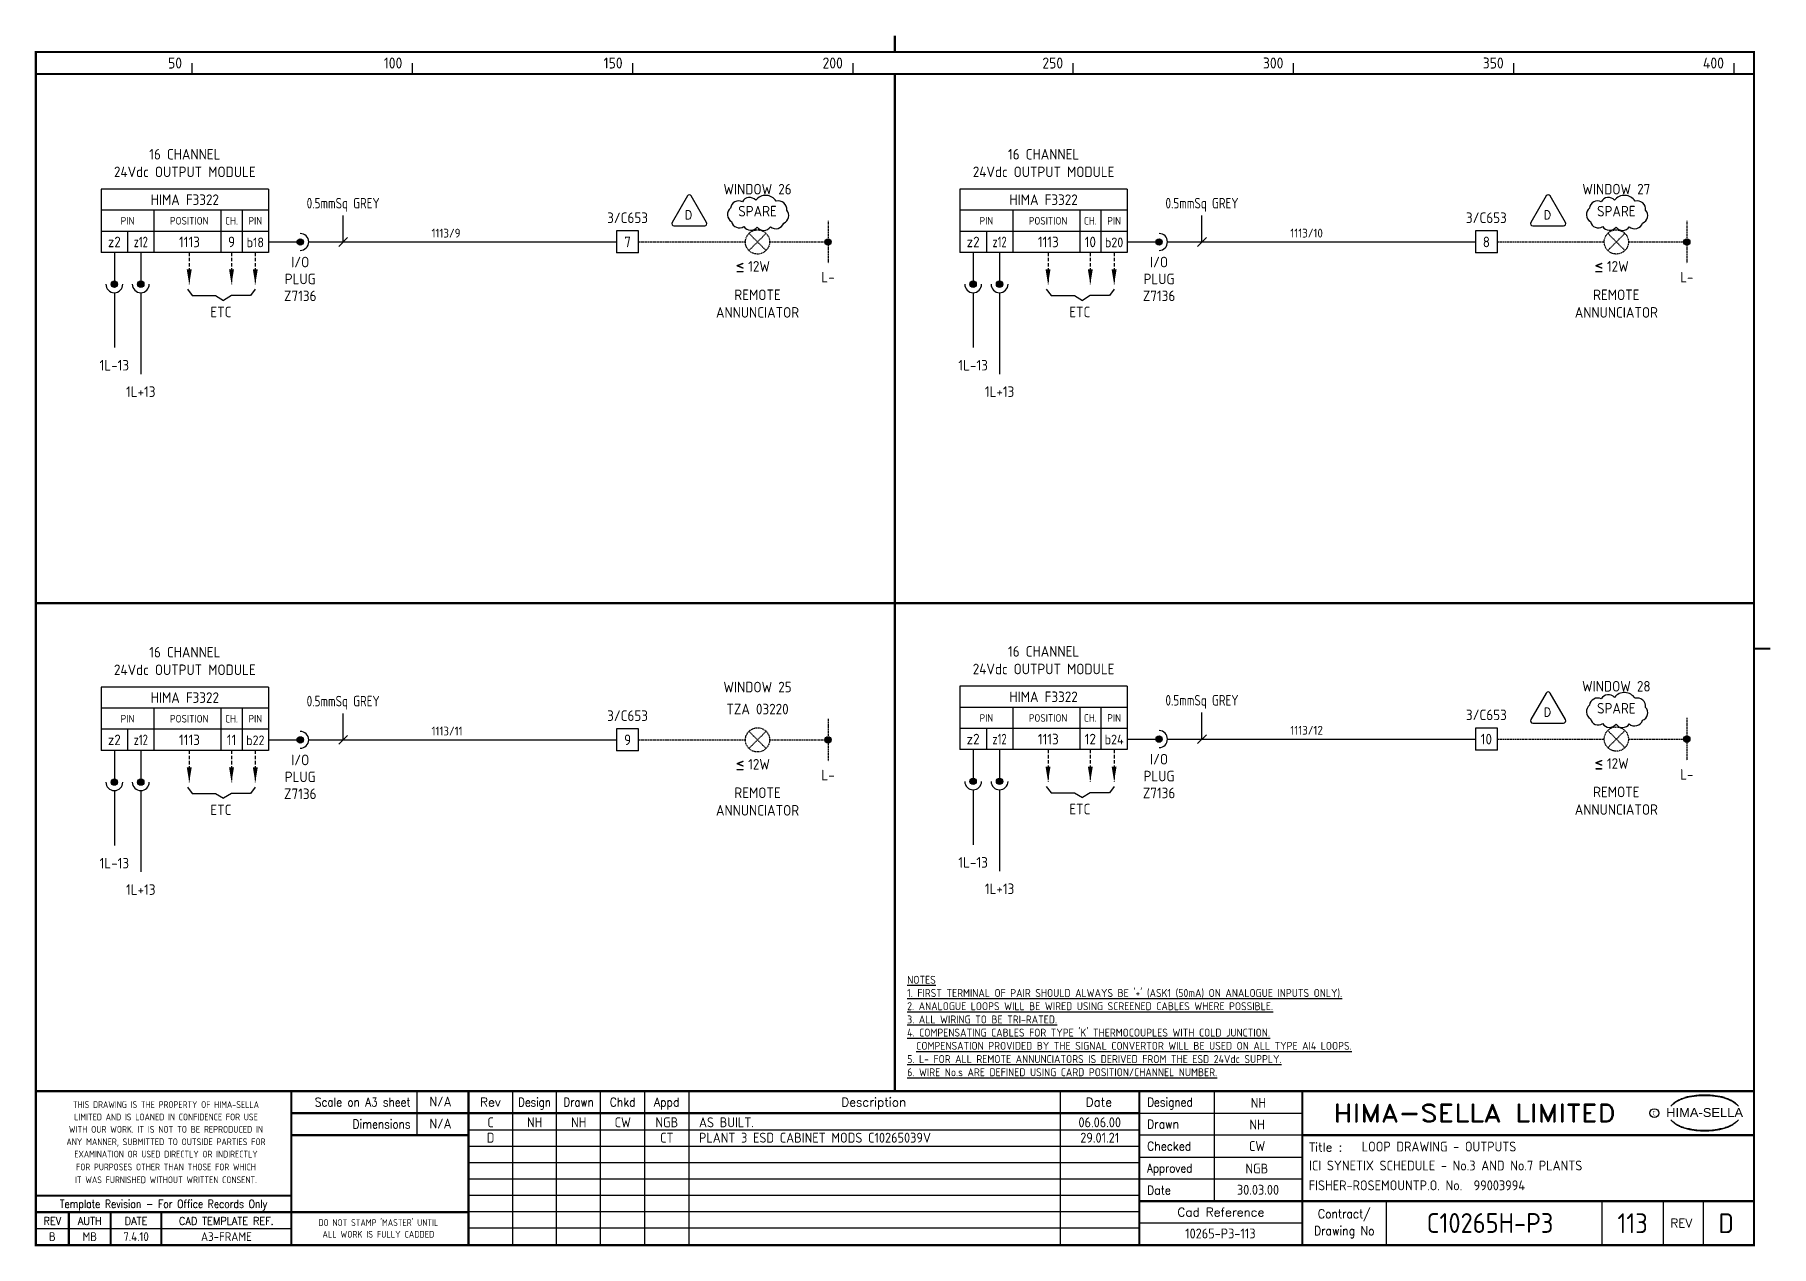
# Model space of a CAD drawing. Extents: x 14 to 408, y 0 to 275.
import ezdxf
from ezdxf.enums import TextEntityAlignment as Align

# ---------------------------------------------------------------- set-up
doc = ezdxf.new("R2010")
doc.units = 0
doc.header["$LTSCALE"] = 0.25
doc.header["$MEASUREMENT"] = 0
doc.linetypes.add('HIDDEN', pattern=[0.375, 0.25, -0.125])
doc.linetypes.add('HIDDEN2', pattern=[4.7625, 3.175, -1.5875])
doc.layers.get('0').update_dxf_attribs({"color": 41, "linetype": 'CONTINUOUS'})
for name, color, linetype in [('00-DRG_FRAME', 12, 'CONTINUOUS'), ('01-DRAW', 7, 'CONTINUOUS'), ('051-TEXT', 2, 'CONTINUOUS'), ('117', 7, 'CONTINUOUS'), ('117-TEXT', 2, 'CONTINUOUS')]:
    doc.layers.add(name, color=color, linetype=linetype)
doc.styles.add('ARIAL', font='arial.ttf', dxfattribs={"height": 2.5})
doc.styles.add('ISO', font='iso.shx')
doc.styles.add('ROMAND', font='ROMAND')
doc.styles.add('ROMANS', font='romans.shx')

msp = doc.modelspace()

# ---------------------------------------------------------------- texts
at = {"layer": '00-DRG_FRAME', "style": 'ISO'}
for s, p in [('50', (47.69, 267.75)), ('100', (97.69, 267.75)), ('150', (147.69, 267.75)), ('200', (197.69, 267.75)), ('250', (247.69, 267.75)), ('300', (297.69, 267.75)), ('350', (347.69, 267.75)), ('400', (397.69, 267.75))]:
    msp.add_text(s, height=2.5, dxfattribs=at).set_placement(p, align=Align.RIGHT)
at = {"layer": '00-DRG_FRAME', "color": 3, "style": 'ISO'}
for s, width, p in [('THIS DRAWING IS THE PROPERTY OF HIMA-SELLA', 0.9, (44.04, 32.44)), ("DO NOT STAMP 'MASTER' UNTIL", 0.95, (92.25, 5.79))]:
    msp.add_text(s, height=1.53, dxfattribs=dict(at, width=width)).set_placement(p, align=Align.MIDDLE)
at = {"layer": '00-DRG_FRAME', "color": 4, "style": 'ROMAND', "width": 0.87}
for s, p in [('Scale on A3 sheet', (99.54, 32)), ('Dimensions', (99.54, 27.01))]:
    msp.add_text(s, height=2, dxfattribs=at).set_placement(p, align=Align.RIGHT)
at = {"layer": '00-DRG_FRAME', "color": 4, "style": 'ROMAND'}
for s, p in [('Rev', (117.7, 32)), ('Description', (204.69, 32)), ('Date', (255.79, 32))]:
    msp.add_text(s, height=2, dxfattribs=at).set_placement(p, align=Align.CENTER)
for s, width, p in [('Design', 0.85, (127.7, 32)), ('Drawn', 0.85, (137.7, 32)), ('Chkd', 0.9, (147.7, 32)), ('Appd', 0.9, (157.7, 32))]:
    msp.add_text(s, height=2, dxfattribs=dict(at, width=width)).set_placement(p, align=Align.CENTER)
for s, width, p in [('Designed', 0.87, (266.75, 32)), ('Drawn', 0.9, (266.75, 27)), ('Checked', 0.9, (266.75, 22)), ('Approved', 0.85, (266.75, 17)), ('Date', 0.9, (266.75, 12))]:
    msp.add_text(s, height=2, dxfattribs=dict(at, width=width)).set_placement(p)
at = {"layer": '00-DRG_FRAME', "style": 'ROMAND', "width": 1.15}
msp.add_text('HIMA-SELLA LIMITED', height=4, dxfattribs=at).set_placement((341.1, 30.5), align=Align.MIDDLE)
at = {"layer": '00-DRG_FRAME', "style": 'ARIAL', "width": 1.05}
msp.add_text('HIMA-SELLA', height=2, dxfattribs=at).set_placement((393.3, 29.63), align=Align.CENTER)
at = {"layer": '00-DRG_FRAME', "color": 3, "style": 'ISO'}
for s, width, p in [('LIMITED AND IS LOANED IN CONFIDENCE FOR USE', 0.9, (44.04, 29.62)), ('ANY MANNER, SUBMITTED TO OUTSIDE PARTIES FOR', 0.87, (44.04, 23.99)), ('WITH OUR WORK. IT IS NOT TO BE REPRODUCED IN', 0.87, (44.04, 26.81)), ('EXAMINATION OR USED DIRECTLY OR INDIRECTLY', 0.9, (44.04, 21.18)), ('IT WAS FURNISHED WITHOUT WRITTEN CONSENT.', 0.9, (44.04, 15.35)), ('FOR PURPOSES OTHER THAN THOSE FOR WHICH', 0.9, (44.04, 18.27))]:
    msp.add_text(s, height=1.53, dxfattribs=dict(at, width=width)).set_placement(p, align=Align.MIDDLE_CENTER)
at = {"layer": '00-DRG_FRAME', "color": 3, "style": 'ISO', "width": 0.9}
msp.add_text('C', height=1, dxfattribs=at).set_placement((381.84, 30), align=Align.CENTER)
at = {"layer": '00-DRG_FRAME', "color": 4, "style": 'ROMAND'}
msp.add_text('Title :', height=2, dxfattribs=at).set_placement((303.5, 21.75))
for s, height, width, p in [('Template Revision - For Office Records Only', 1.8, 0.85, (43.5, 9.62)), ('Contract/', 2, 0.9, (311.5, 7.5)), ('REV', 1.8, 0.9, (18.25, 6)), ('AUTH', 1.8, 0.9, (26.75, 6)), ('DATE', 1.8, 0.9, (37.25, 6)), ('CAD TEMPLATE REF.', 1.8, 0.9, (57.75, 6)), ('Drawing No', 2, 0.9, (311.5, 3.5))]:
    msp.add_text(s, height=height, dxfattribs=dict(at, width=width)).set_placement(p, align=Align.MIDDLE)
for s, p in [('Cad Reference', (283.5, 8)), ('REV', (388, 5.5))]:
    msp.add_text(s, height=2, dxfattribs=at).set_placement(p, align=Align.MIDDLE)
at = {"layer": '00-DRG_FRAME', "color": 41, "style": 'ISO'}
for s, p in [('B', (18.25, 1.45)), ('MB', (26.75, 1.45)), ('7.4.10', (37.25, 1.45)), ('A3-FRAME', (57.75, 1.45))]:
    msp.add_text(s, height=2, dxfattribs=at).set_placement(p, align=Align.CENTER)
at = {"layer": '00-DRG_FRAME', "color": 3, "style": 'ISO'}
msp.add_text('ALL WORK IS FULLY CADDED', height=1.53, dxfattribs=at).set_placement((92.25, 2.98), align=Align.MIDDLE_CENTER)
at = {"layer": '01-DRAW', "style": 'ROMANS', "width": 0.95}
for p in [(162.66, 234.5), (357.61, 234.5), (357.61, 121.59)]:
    msp.add_text('D', height=1.95, dxfattribs=at).set_placement(p, align=Align.MIDDLE)
at = {"layer": '01-DRAW', "insert": (212.29, 61.68), "char_height": 1.8, "width": 133.83, "attachment_point": 1, "style": 'ISO'}
msp.add_mtext("{\\Fiso.shx;\\LNOTES\\P1. FIRST TERMINAL OF PAIR SHOULD ALWAYS BE '+' (ASK1 (50mA) ON ANALOGUE INPUTS ONLY).\\P2. ANALOGUE LOOPS WILL BE WIRED USING SCREENED CABLES WHERE POSSIBLE.\\P3. ALL WIRING TO BE TRI-RATED.\\P4. COMPENSATING CABLES FOR TYPE 'K' THERMOCOUPLES WITH COLD JUNCTION.\\P  COMPENSATION PROVIDED BY THE SIGNAL CONVERTOR WILL BE USED ON ALL TYPE AI4 LOOPS.\\P5. L- FOR ALL REMOTE ANNUNCIATORS IS DERIVED FROM THE ESD 24Vdc SUPPLY.\\P6. WIRE No.s ARE DEFINED USING CARD POSITION/CHANNEL NUMBER.}", dxfattribs=at)
at = {"layer": '117-TEXT', "style": 'ISO'}
for s, height, p in [('16 CHANNEL', 2.4, (48.32, 247.08)), ('16 CHANNEL', 2.4, (243.26, 247.08)), ('24Vdc OUTPUT MODULE', 2.4, (48.32, 243.08)), ('24Vdc OUTPUT MODULE', 2.4, (243.26, 243.08)), ('HIMA F3322', 2.4, (48.32, 236.76)), ('HIMA F3322', 2.4, (243.26, 236.76)), ('PIN', 1.728, (35.32, 232.3)), ('POSITION', 1.728, (49.32, 232.3)), ('CH.', 1.728, (58.92, 232.3)), ('PIN', 1.73, (64.32, 232.3)), ('PIN', 1.728, (230.26, 232.3)), ('POSITION', 1.728, (244.26, 232.3)), ('CH.', 1.728, (253.86, 232.3)), ('PIN', 1.73, (259.26, 232.3)), ('z2', 2.4, (32.32, 227.16)), ('1113', 2.4, (49.37, 227.16)), ('9', 2.4, (58.92, 227.16)), ('b18', 2.2, (64.32, 227.16)), ('z2', 2.4, (227.26, 227.16)), ('1113', 2.4, (244.32, 227.16)), ('10', 2.4, (253.86, 227.16)), ('b20', 2.2, (259.26, 227.16)), ('I/O', 2.4, (74.52, 222.6)), ('I/O', 2.4, (269.46, 222.6)), ('PLUG', 2.4, (74.52, 218.76)), ('PLUG', 2.4, (269.46, 218.76)), ('Z7136', 2.4, (74.52, 214.92)), ('Z7136', 2.4, (269.46, 214.92)), ('ETC', 2.4, (56.52, 211.26)), ('ETC', 2.4, (251.46, 211.26)), ('16 CHANNEL', 2.4, (48.32, 133.99)), ('16 CHANNEL', 2.4, (243.26, 134.17)), ('24Vdc OUTPUT MODULE', 2.4, (48.32, 129.99)), ('24Vdc OUTPUT MODULE', 2.4, (243.26, 130.17)), ('HIMA F3322', 2.4, (243.26, 123.85)), ('HIMA F3322', 2.4, (48.32, 123.67)), ('PIN', 1.728, (35.32, 119.2)), ('POSITION', 1.728, (49.32, 119.2)), ('CH.', 1.728, (58.92, 119.2)), ('PIN', 1.73, (64.32, 119.21)), ('PIN', 1.728, (230.26, 119.38)), ('POSITION', 1.728, (244.26, 119.38)), ('CH.', 1.728, (253.86, 119.38)), ('PIN', 1.73, (259.26, 119.39)), ('z2', 2.4, (32.32, 114.07)), ('1113', 2.4, (49.37, 114.07)), ('11', 2.4, (58.92, 114.07)), ('b22', 2.2, (64.32, 114.07)), ('z2', 2.4, (227.26, 114.25)), ('1113', 2.4, (244.32, 114.25)), ('12', 2.4, (253.86, 114.25)), ('b24', 2.2, (259.26, 114.25)), ('I/O', 2.4, (74.52, 109.51)), ('I/O', 2.4, (269.46, 109.69)), ('PLUG', 2.4, (74.52, 105.67)), ('PLUG', 2.4, (269.46, 105.85)), ('Z7136', 2.4, (74.52, 101.83)), ('Z7136', 2.4, (269.46, 102.01)), ('ETC', 2.4, (56.52, 98.17)), ('ETC', 2.4, (251.46, 98.35))]:
    msp.add_text(s, height=height, dxfattribs=at).set_placement(p, align=Align.CENTER)
for s, p in [('WINDOW 26', (178.32, 240.36)), ('WINDOW 27', (373.26, 240.36)), ('SPARE', (178.32, 235.36)), ('SPARE', (373.26, 235.36)), ('3/C653', (148.82, 233.86)), ('3/C653', (343.76, 233.86)), ('7', (148.82, 228.36)), ('8', (343.76, 228.36)), ('L-', (194.32, 220.36)), ('L-', (389.26, 220.36)), ('REMOTE', (178.32, 216.36)), ('REMOTE', (373.26, 216.36)), ('ANNUNCIATOR', (178.32, 212.36)), ('ANNUNCIATOR', (373.26, 212.36)), ('1L-13', (32.32, 200.36)), ('1L-13', (227.26, 200.36)), ('1L+13', (38.32, 194.36)), ('1L+13', (233.26, 194.36)), ('WINDOW 25', (178.32, 127.27)), ('WINDOW 28', (373.26, 127.45)), ('TZA 03220', (178.32, 122.27)), ('SPARE', (373.26, 122.45)), ('3/C653', (148.82, 120.77)), ('3/C653', (343.76, 120.95)), ('9', (148.82, 115.27)), ('10', (343.76, 115.45)), ('L-', (194.32, 107.27)), ('L-', (389.26, 107.45)), ('REMOTE', (178.32, 103.27)), ('REMOTE', (373.26, 103.45)), ('ANNUNCIATOR', (178.32, 99.27)), ('ANNUNCIATOR', (373.26, 99.45)), ('1L-13', (32.32, 87.27)), ('1L-13', (227.26, 87.45)), ('1L+13', (38.32, 81.27)), ('1L+13', (233.26, 81.45))]:
    msp.add_text(s, height=2.4, dxfattribs=at).set_placement(p, align=Align.MIDDLE)
for s, width, p in [('0.5mmSq GREY', 0.85, (84.27, 235.97)), ('0.5mmSq GREY', 0.85, (279.21, 235.97)), ('z12', 0.8, (38.32, 227.16)), ('z12', 0.8, (233.26, 227.16)), ('0.5mmSq GREY', 0.85, (84.27, 122.88)), ('0.5mmSq GREY', 0.85, (279.21, 123.06)), ('z12', 0.8, (38.32, 114.07)), ('z12', 0.8, (233.26, 114.25))]:
    msp.add_text(s, height=2.4, dxfattribs=dict(at, width=width)).set_placement(p, align=Align.CENTER)
at = {"layer": '117-TEXT', "color": 3, "style": 'ISO'}
for s, p in [('1113/9', (104.32, 230.36)), ('1113/10', (299.26, 230.36)), ('1113/11', (104.32, 117.27)), ('1113/12', (299.26, 117.45))]:
    msp.add_text(s, height=2, dxfattribs=at).set_placement(p, align=Align.MIDDLE_LEFT)
at = {"layer": '117-TEXT', "style": 'ISO'}
for s, height, p in [('<', 3.36, (173.32, 221.63)), ('-', 3.36, (173.32, 220.27)), ('12W', 2.4, (176.18, 221.62)), ('<', 3.36, (368.26, 221.63)), ('-', 3.36, (368.26, 220.27)), ('12W', 2.4, (371.12, 221.62)), ('<', 3.36, (173.32, 108.54)), ('12W', 2.4, (176.18, 108.53)), ('<', 3.36, (368.26, 108.72)), ('12W', 2.4, (371.12, 108.71)), ('-', 3.36, (173.32, 107.18)), ('-', 3.36, (368.26, 107.36))]:
    msp.add_text(s, height=height, dxfattribs=at).set_placement(p)

# ---------------------------------------------------------------- blocks, each defined once
blk = doc.blocks.new('A3-REVA')
at = {"layer": '051-TEXT', "style": 'ISO'}
for tag, p in [('DESIGNED', (292.01, 31.7)), ('A', (117.73, 27.28)), ('DES', (127.73, 27.28)), ('DRN', (137.73, 27.28)), ('CHKD', (147.73, 27.28)), ('APPD', (157.73, 27.28)), ('DATE', (256, 27.28)), ('DRAWN', (291.72, 26.77)), ('CHECKED', (291.72, 21.89)), ('APPD', (291.65, 16.79)), ('DATE', (291.92, 11.96))]:
    blk.add_attdef(tag, text='', height=2.25, dxfattribs=at).set_placement(p, align=Align.CENTER)
blk.add_attdef('DESCRIPTION', (165.03, 27.28), '', height=2.25, dxfattribs=at)
blk = doc.blocks.new('A3-TITLE')
at = {"layer": '051-TEXT', "style": 'ISO'}
blk.add_attdef('TITLE_1', (315.46, 21.78), '', height=2.25, dxfattribs=at)
for tag, p in [('DRGNO', (376.96, 3.24)), ('REV.', (398.2, 3.24))]:
    blk.add_attdef(tag, text='', height=4.5, dxfattribs=at).set_placement(p, align=Align.CENTER)
blk = doc.blocks.new('DOT')
for radius in [0.75, 0.65, 0.55, 0.45, 0.35, 0.25, 0.15, 0.05]:
    blk.add_circle((0, 0), radius)
blk = doc.blocks.new('A3-CONTRACT')
at = {"layer": '051-TEXT', "color": 41, "style": 'ISO'}
for tag, height, p in [('SCALE', 2.25, (106.71, 31.82)), ('DIMS', 2.25, (106.71, 26.8)), ('CAD-REF', 2.25, (283.73, 1.84)), ('CONTRACT', 4.5, (344.94, 3.1))]:
    blk.add_attdef(tag, text='', height=height, dxfattribs=at).set_placement(p, align=Align.CENTER)
for tag, p in [('TITLE_2', (303.86, 17.28)), ('TITLE_3', (303.79, 12.78))]:
    blk.add_attdef(tag, p, '', height=2.25, dxfattribs=at)

# ---------------------------------------------------------------- linework, layer by layer
at = {"layer": '00-DRG_FRAME'}
for p, q in [((50, 266.5), (50, 269)), ((100, 266.5), (100, 269)), ((150, 266.5), (150, 269)), ((200, 266.5), (200, 269)), ((250, 266.5), (250, 269)), ((300, 266.5), (300, 269)), ((350, 266.5), (350, 269)), ((400, 266.5), (400, 269)), ((101.01, 35.5), (101.01, 25.5)), ((122.7, 35.5), (122.7, 0.5)), ((132.7, 0.5), (132.7, 35.5)), ((142.7, 0.5), (142.7, 35.5)), ((152.7, 35.5), (152.7, 0.5)), ((162.7, 35.5), (162.7, 0.5)), ((247, 35.5), (247, 0.5)), ((282, 35.5), (282, 10.5)), ((265, 30.5), (302, 30.5)), ((265, 26.59), (112.7, 26.59)), ((302, 25.5), (265, 25.5)), ((265, 22.89), (112.7, 22.89)), ((265, 20.5), (302, 20.5)), ((265, 19.19), (112.7, 19.19)), ((265, 15.49), (112.7, 15.49)), ((302, 15.5), (265, 15.5)), ((265, 11.79), (112.7, 11.79)), ((265, 8.09), (112.7, 8.09)), ((321, 10.5), (321, 0.5)), ((370, 10.5), (370, 0.5)), ((384, 0.5), (384, 10.5)), ((393, 10.5), (393, 0.5)), ((72.5, 4.25), (14.5, 4.25)), ((265, 4.39), (112.7, 4.39)), ((302, 5.5), (265, 5.5))]:
    msp.add_line(p, q, dxfattribs=at)
at = {"layer": '00-DRG_FRAME', "const_width": 0.5}
for points in [[(209.5, 271.5), (209.5, 275.18)], [(209.5, 271.5), (209.5, 275.18)], [(14.5, 266.5), (404.5, 266.5)], [(209.5, 35.5), (209.5, 266.5)], [(14.5, 146.31), (404.5, 146.31)], [(404.5, 136), (408.18, 136)], [(404.5, 35.5), (14.5, 35.5)], [(72.5, 0.5), (72.5, 35.5)], [(112.7, 0.5), (112.7, 35.5)], [(265, 35.5), (265, 0.5)], [(302, 0.5), (302, 35.5)], [(265, 30.5), (72.5, 30.5)], [(112.7, 25.5), (72.5, 25.5)], [(404.5, 25.5), (302, 25.5)], [(14.5, 11.75), (72.5, 11.75)], [(14.5, 8), (72.5, 8)], [(22, 0.5), (22, 8)], [(31.5, 0.5), (31.5, 8)], [(43, 0.5), (43, 8)], [(112.7, 8), (72.5, 8)], [(265, 10.5), (404.5, 10.5)]]:
    msp.add_lwpolyline(points, dxfattribs=at)
msp.add_lwpolyline([(14.5, 0.5), (404.5, 0.5), (404.5, 271.5), (14.5, 271.5)], close=True, dxfattribs=at)
at = {"layer": '00-DRG_FRAME', "color": 3}
msp.add_circle((381.88, 30.5), 1, dxfattribs=at)
for centre, radius, start, end in [((390.6, 26.83), 7.24, 106.0532, 133.5024), ((390.88, 27.01), 7.3, 130.419, 136.057), ((390.11, 28.1), 5.98, 122.244, 131.6154), ((389.75, 28.78), 5.21, 111.8206, 122.8668), ((391.78, 24.7), 9.76, 107.5931, 113.9452), ((393.1, 18.5), 15.94, 89.2698, 106.3911), ((392.1, 23.52), 10.99, 96.0146, 107.3203), ((393.29, 16.31), 18.28, 92.8917, 97.3734), ((393.24, 18.86), 15.73, 89.7805, 93.1738), ((393.36, 18.86), 15.73, 86.8262, 90.2195), ((393.51, 18.5), 15.94, 73.6089, 90.7302), ((393.31, 16.31), 18.28, 82.6266, 87.1083), ((394.51, 23.52), 10.99, 72.6797, 83.9854), ((394.83, 24.7), 9.76, 66.0548, 72.4069), ((396, 26.83), 7.24, 46.4976, 73.9468), ((396.85, 28.78), 5.21, 57.1332, 68.1794), ((396.49, 28.1), 5.98, 48.3846, 57.756), ((395.73, 27.01), 7.3, 43.943, 49.581), ((390.88, 34.04), 7.3, 223.943, 229.581), ((390.6, 34.23), 7.24, 226.4976, 253.9468), ((390.11, 32.96), 5.98, 228.3846, 237.756), ((389.75, 32.28), 5.21, 237.1332, 248.1794), ((396, 34.23), 7.24, 286.0532, 313.5024), ((396.85, 32.28), 5.21, 291.8206, 302.8668), ((396.49, 32.96), 5.98, 302.244, 311.6154), ((395.73, 34.04), 7.3, 310.419, 316.057), ((391.78, 36.36), 9.76, 246.0548, 252.4069), ((393.1, 42.56), 15.94, 253.6089, 270.7302), ((392.1, 37.54), 10.99, 252.6797, 263.9854), ((393.29, 44.75), 18.28, 262.6266, 267.1083), ((393.24, 42.19), 15.73, 266.8262, 270.2195), ((393.51, 42.56), 15.94, 269.2698, 286.3911), ((393.36, 42.19), 15.73, 269.7805, 273.1738), ((393.31, 44.75), 18.28, 272.8917, 277.3734), ((394.51, 37.54), 10.99, 276.0146, 287.3203), ((394.83, 36.36), 9.76, 287.5931, 293.9452)]:
    msp.add_arc(centre, radius, start, end, dxfattribs=at)
at = {"layer": '01-DRAW'}
for points in [[(162.4, 238.82), (158.91, 232.77, 0.57735), (159.34, 232.02), (166.32, 232.02, 0.57735), (166.76, 232.77), (163.27, 238.82, 0.57735)], [(177.9, 237.83, 0.520567), (174.88, 237.49, 0.520567), (174.88, 237.49, 0.520567), (172.21, 236.05, 0.520567), (172.21, 236.05, 0.520567), (172.41, 232.97, 0.520567), (172.41, 232.97, 0.520567), (175.22, 231.87, 0.520567), (175.22, 231.87, 0.520567), (178.24, 231.74, 0.520567), (178.24, 231.74, 0.520567), (181.26, 231.81, 0.520567), (181.26, 231.81, 0.520567), (184.27, 232.63, 0.520567), (184.27, 232.63, 0.520567), (184.96, 235.57, 0.520567), (184.96, 235.57, 0.520567), (182.56, 237.62, 0.520567), (182.56, 237.62, 0.520567)], [(357.34, 238.82), (353.85, 232.77, 0.57735), (354.29, 232.02), (361.27, 232.02, 0.57735), (361.7, 232.77), (358.22, 238.82, 0.57735)], [(372.85, 237.83, 0.520567), (369.83, 237.49, 0.520567), (369.83, 237.49, 0.520567), (367.16, 236.05, 0.520567), (367.16, 236.05, 0.520567), (367.36, 232.97, 0.520567), (367.36, 232.97, 0.520567), (370.17, 231.87, 0.520567), (370.17, 231.87, 0.520567), (373.19, 231.74, 0.520567), (373.19, 231.74, 0.520567), (376.2, 231.81, 0.520567), (376.2, 231.81, 0.520567), (379.22, 232.63, 0.520567), (379.22, 232.63, 0.520567), (379.91, 235.57, 0.520567), (379.91, 235.57, 0.520567), (377.51, 237.62, 0.520567), (377.51, 237.62, 0.520567)], [(357.34, 125.9), (353.85, 119.86, 0.57735), (354.29, 119.1), (361.27, 119.1, 0.57735), (361.7, 119.86), (358.22, 125.9, 0.57735)], [(372.85, 124.92, 0.520567), (369.83, 124.57, 0.520567), (369.83, 124.57, 0.520567), (367.16, 123.14, 0.520567), (367.16, 123.14, 0.520567), (367.36, 120.06, 0.520567), (367.36, 120.06, 0.520567), (370.17, 118.96, 0.520567), (370.17, 118.96, 0.520567), (373.19, 118.82, 0.520567), (373.19, 118.82, 0.520567), (376.2, 118.89, 0.520567), (376.2, 118.89, 0.520567), (379.22, 119.71, 0.520567), (379.22, 119.71, 0.520567), (379.91, 122.66, 0.520567), (379.91, 122.66, 0.520567), (377.51, 124.71, 0.520567), (377.51, 124.71, 0.520567)]]:
    msp.add_lwpolyline(points, format="xyb", close=True, dxfattribs=at)
at = {"layer": '117'}
for p, q in [((29.32, 240.36), (29.32, 225.96)), ((67.32, 240.36), (29.32, 240.36)), ((67.32, 240.36), (67.32, 225.96)), ((224.26, 240.36), (224.26, 225.96)), ((262.26, 240.36), (224.26, 240.36)), ((262.26, 240.36), (262.26, 225.96)), ((67.32, 235.56), (29.32, 235.56)), ((41.32, 235.56), (41.32, 225.96)), ((56.52, 235.56), (56.52, 225.96)), ((61.32, 235.56), (61.32, 225.96)), ((262.26, 235.56), (224.26, 235.56)), ((236.26, 235.56), (236.26, 225.96)), ((251.46, 235.56), (251.46, 225.96)), ((256.26, 235.56), (256.26, 225.96)), ((67.32, 230.76), (29.32, 230.76)), ((35.32, 230.76), (35.32, 225.96)), ((146.32, 230.86), (146.32, 225.86)), ((151.32, 230.86), (146.32, 230.86)), ((151.32, 225.86), (151.32, 230.86)), ((262.26, 230.76), (224.26, 230.76)), ((230.26, 230.76), (230.26, 225.96)), ((341.26, 230.86), (341.26, 225.86)), ((346.26, 230.86), (341.26, 230.86)), ((346.26, 225.86), (346.26, 230.86)), ((67.32, 225.96), (29.32, 225.96)), ((32.32, 225.96), (32.32, 218.76)), ((38.32, 225.96), (38.32, 218.76)), ((67.32, 228.36), (74.52, 228.36)), ((76.44, 228.36), (146.32, 228.36)), ((151.32, 225.86), (146.32, 225.86)), ((262.26, 225.96), (224.26, 225.96)), ((227.26, 225.96), (227.26, 218.76)), ((233.26, 225.96), (233.26, 218.76)), ((262.26, 228.36), (269.46, 228.36)), ((271.38, 228.36), (341.26, 228.36)), ((346.26, 225.86), (341.26, 225.86)), ((32.32, 216.84), (32.32, 204.36)), ((38.32, 216.84), (38.32, 198.36)), ((48.92, 217.62), (50, 216.18)), ((64.32, 217.62), (63.24, 216.18)), ((227.26, 216.84), (227.26, 204.36)), ((233.26, 216.84), (233.26, 198.36)), ((243.86, 217.62), (244.94, 216.18)), ((259.26, 217.62), (258.18, 216.18)), ((50, 216.18), (55.32, 216.18)), ((55.32, 216.18), (57.12, 215.1)), ((58.92, 216.18), (57.12, 215.1)), ((63.24, 216.18), (58.92, 216.18)), ((244.94, 216.18), (250.26, 216.18)), ((250.26, 216.18), (252.06, 215.1)), ((253.86, 216.18), (252.06, 215.1)), ((258.18, 216.18), (253.86, 216.18)), ((67.32, 127.27), (29.32, 127.27)), ((29.32, 127.27), (29.32, 112.87)), ((67.32, 127.27), (67.32, 112.87)), ((262.26, 127.45), (224.26, 127.45)), ((224.26, 127.45), (224.26, 113.05)), ((262.26, 127.45), (262.26, 113.05)), ((67.32, 122.47), (29.32, 122.47)), ((41.32, 122.47), (41.32, 112.87)), ((56.52, 122.47), (56.52, 112.87)), ((61.32, 122.47), (61.32, 112.87)), ((262.26, 122.65), (224.26, 122.65)), ((236.26, 122.65), (236.26, 113.05)), ((251.46, 122.65), (251.46, 113.05)), ((256.26, 122.65), (256.26, 113.05)), ((67.32, 117.67), (29.32, 117.67)), ((35.32, 117.67), (35.32, 112.87)), ((67.32, 115.27), (74.52, 115.27)), ((76.44, 115.27), (146.32, 115.27)), ((146.32, 117.77), (146.32, 112.77)), ((151.32, 117.77), (146.32, 117.77)), ((151.32, 112.77), (151.32, 117.77)), ((262.26, 117.85), (224.26, 117.85)), ((230.26, 117.85), (230.26, 113.05)), ((262.26, 115.45), (269.46, 115.45)), ((271.38, 115.45), (341.26, 115.45)), ((346.26, 117.95), (341.26, 117.95)), ((341.26, 117.95), (341.26, 112.95)), ((346.26, 112.95), (346.26, 117.95)), ((67.32, 112.87), (29.32, 112.87)), ((32.32, 112.87), (32.32, 105.67)), ((38.32, 112.87), (38.32, 105.67)), ((151.32, 112.77), (146.32, 112.77)), ((262.26, 113.05), (224.26, 113.05)), ((227.26, 113.05), (227.26, 105.85)), ((233.26, 113.05), (233.26, 105.85)), ((346.26, 112.95), (341.26, 112.95)), ((32.32, 103.75), (32.32, 91.27)), ((38.32, 103.75), (38.32, 85.27)), ((48.92, 104.53), (50, 103.09)), ((50, 103.09), (55.32, 103.09)), ((55.32, 103.09), (57.12, 102.01)), ((58.92, 103.09), (57.12, 102.01)), ((63.24, 103.09), (58.92, 103.09)), ((64.32, 104.53), (63.24, 103.09)), ((227.26, 103.93), (227.26, 91.45)), ((233.26, 103.93), (233.26, 85.45)), ((243.86, 104.71), (244.94, 103.27)), ((244.94, 103.27), (250.26, 103.27)), ((250.26, 103.27), (252.06, 102.19)), ((253.86, 103.27), (252.06, 102.19)), ((258.18, 103.27), (253.86, 103.27)), ((259.26, 104.71), (258.18, 103.27))]:
    msp.add_line(p, q, dxfattribs=at)
at = {"layer": '117', "color": 3}
for p, q in [((84.27, 228.36), (84.27, 234.36)), ((279.21, 228.36), (279.21, 234.36)), ((83.27, 227.36), (85.27, 229.36)), ((278.21, 227.36), (280.21, 229.36)), ((84.27, 115.27), (84.27, 121.27)), ((279.21, 115.45), (279.21, 121.45)), ((83.27, 114.27), (85.27, 116.27)), ((278.21, 114.45), (280.21, 116.45))]:
    msp.add_line(p, q, dxfattribs=at)
at = {"layer": '117', "linetype": 'HIDDEN'}
for p, q in [((194.32, 233.16), (194.32, 223.56)), ((389.26, 233.16), (389.26, 223.56)), ((176.37, 226.42), (180.26, 230.31)), ((176.37, 230.31), (180.26, 226.42)), ((371.32, 230.31), (375.21, 226.42)), ((371.32, 226.42), (375.21, 230.31)), ((151.32, 228.36), (175.57, 228.36)), ((181.07, 228.36), (194.32, 228.36)), ((346.26, 228.36), (370.51, 228.36)), ((376.01, 228.36), (389.26, 228.36)), ((194.32, 120.07), (194.32, 110.47)), ((389.26, 120.25), (389.26, 110.65)), ((151.32, 115.27), (175.57, 115.27)), ((176.37, 117.21), (180.26, 113.32)), ((176.37, 113.32), (180.26, 117.21)), ((181.07, 115.27), (194.32, 115.27)), ((346.26, 115.45), (370.51, 115.45)), ((371.32, 113.5), (375.21, 117.39)), ((371.32, 117.39), (375.21, 113.5)), ((376.01, 115.45), (389.26, 115.45))]:
    msp.add_line(p, q, dxfattribs=at)
at = {"layer": '117', "linetype": 'HIDDEN2'}
for p, q in [((49.32, 225.96), (49.32, 218.76)), ((58.92, 225.96), (58.92, 218.76)), ((64.32, 225.96), (64.32, 218.76)), ((244.26, 225.96), (244.26, 218.76)), ((253.86, 225.96), (253.86, 218.76)), ((259.26, 225.96), (259.26, 218.76)), ((49.32, 112.87), (49.32, 105.67)), ((58.92, 112.87), (58.92, 105.67)), ((64.32, 112.87), (64.32, 105.67)), ((244.26, 113.05), (244.26, 105.85)), ((253.86, 113.05), (253.86, 105.85)), ((259.26, 113.05), (259.26, 105.85))]:
    msp.add_line(p, q, dxfattribs=at)
at = {"layer": '117'}
for centre, radius in [((74.52, 228.36), 0.72), ((74.52, 228.36), 0.624), ((74.52, 228.36), 0.528), ((74.52, 228.36), 0.432), ((74.52, 228.36), 0.336), ((269.46, 228.36), 0.72), ((269.46, 228.36), 0.624), ((269.46, 228.36), 0.528), ((269.46, 228.36), 0.432), ((269.46, 228.36), 0.336), ((74.52, 228.36), 0.24), ((74.52, 228.36), 0.144), ((74.52, 228.36), 0.048), ((269.46, 228.36), 0.24), ((269.46, 228.36), 0.144), ((269.46, 228.36), 0.048), ((32.32, 218.76), 0.72), ((32.32, 218.76), 0.624), ((32.32, 218.76), 0.528), ((32.32, 218.76), 0.432), ((32.32, 218.76), 0.336), ((32.32, 218.76), 0.24), ((32.32, 218.76), 0.144), ((32.32, 218.76), 0.048), ((38.32, 218.76), 0.72), ((38.32, 218.76), 0.624), ((38.32, 218.76), 0.528), ((38.32, 218.76), 0.432), ((38.32, 218.76), 0.336), ((38.32, 218.76), 0.24), ((38.32, 218.76), 0.144), ((38.32, 218.76), 0.048), ((227.26, 218.76), 0.72), ((227.26, 218.76), 0.624), ((227.26, 218.76), 0.528), ((227.26, 218.76), 0.432), ((227.26, 218.76), 0.336), ((227.26, 218.76), 0.24), ((227.26, 218.76), 0.144), ((227.26, 218.76), 0.048), ((233.26, 218.76), 0.72), ((233.26, 218.76), 0.624), ((233.26, 218.76), 0.528), ((233.26, 218.76), 0.432), ((233.26, 218.76), 0.336), ((233.26, 218.76), 0.24), ((233.26, 218.76), 0.144), ((233.26, 218.76), 0.048), ((74.52, 115.27), 0.72), ((74.52, 115.27), 0.624), ((74.52, 115.27), 0.528), ((74.52, 115.27), 0.432), ((74.52, 115.27), 0.336), ((74.52, 115.27), 0.24), ((74.52, 115.27), 0.144), ((74.52, 115.27), 0.048), ((269.46, 115.45), 0.72), ((269.46, 115.45), 0.624), ((269.46, 115.45), 0.528), ((269.46, 115.45), 0.432), ((269.46, 115.45), 0.336), ((269.46, 115.45), 0.24), ((269.46, 115.45), 0.144), ((269.46, 115.45), 0.048), ((227.26, 105.85), 0.72), ((227.26, 105.85), 0.624), ((233.26, 105.85), 0.72), ((233.26, 105.85), 0.624), ((32.32, 105.67), 0.72), ((32.32, 105.67), 0.624), ((32.32, 105.67), 0.528), ((32.32, 105.67), 0.432), ((32.32, 105.67), 0.336), ((32.32, 105.67), 0.24), ((32.32, 105.67), 0.144), ((32.32, 105.67), 0.048), ((38.32, 105.67), 0.72), ((38.32, 105.67), 0.624), ((38.32, 105.67), 0.528), ((38.32, 105.67), 0.432), ((38.32, 105.67), 0.336), ((38.32, 105.67), 0.24), ((38.32, 105.67), 0.144), ((38.32, 105.67), 0.048), ((227.26, 105.85), 0.528), ((227.26, 105.85), 0.432), ((227.26, 105.85), 0.336), ((227.26, 105.85), 0.24), ((227.26, 105.85), 0.144), ((227.26, 105.85), 0.048), ((233.26, 105.85), 0.528), ((233.26, 105.85), 0.432), ((233.26, 105.85), 0.336), ((233.26, 105.85), 0.24), ((233.26, 105.85), 0.144), ((233.26, 105.85), 0.048)]:
    msp.add_circle(centre, radius, dxfattribs=at)
at = {"layer": '117', "linetype": 'HIDDEN'}
for centre in [(178.32, 228.36), (373.26, 228.36), (178.32, 115.27), (373.26, 115.45)]:
    msp.add_circle(centre, 2.75, dxfattribs=at)
at = {"layer": '117'}
for centre, start, end in [((74.52, 228.36), 270, 90), ((269.46, 228.36), 270, 90), ((32.32, 218.76), 180, 0), ((38.32, 218.76), 180, 0), ((227.26, 218.76), 180, 0), ((233.26, 218.76), 180, 0), ((74.52, 115.27), 270, 90), ((269.46, 115.45), 270, 90), ((32.32, 105.67), 180, 0), ((38.32, 105.67), 180, 0), ((227.26, 105.85), 180, 0), ((233.26, 105.85), 180, 0)]:
    msp.add_arc(centre, 1.92, start, end, dxfattribs=at)
for points in [[(49.88, 222.12), (48.76, 222.12), (49.32, 218.76)], [(59.48, 222.12), (58.36, 222.12), (58.92, 218.76)], [(64.88, 222.12), (63.76, 222.12), (64.32, 218.76)], [(244.82, 222.12), (243.7, 222.12), (244.26, 218.76)], [(254.42, 222.12), (253.3, 222.12), (253.86, 218.76)], [(259.82, 222.12), (258.7, 222.12), (259.26, 218.76)], [(49.88, 109.03), (48.76, 109.03), (49.32, 105.67)], [(59.48, 109.03), (58.36, 109.03), (58.92, 105.67)], [(64.88, 109.03), (63.76, 109.03), (64.32, 105.67)], [(244.82, 109.21), (243.7, 109.21), (244.26, 105.85)], [(254.42, 109.21), (253.3, 109.21), (253.86, 105.85)], [(259.82, 109.21), (258.7, 109.21), (259.26, 105.85)]]:
    msp.add_solid(points, dxfattribs=at)

# ---------------------------------------------------------------- block references
at = {"layer": '00-DRG_FRAME'}
for name, p, values in [('A3-CONTRACT', (-0.35, 0.19), {'TITLE_2': 'ICI SYNETIX SCHEDULE - No.3 AND No.7 PLANTS', 'TITLE_3': 'FISHER-ROSEMOUNTP.O. No.  99003994', 'CAD-REF': '10265-P3-113', 'CONTRACT': 'C10265H-P3', 'SCALE': 'N/A', 'DIMS': 'N/A'}), ('A3-TITLE', (0, 0), {'TITLE_1': 'LOOP DRAWING - OUTPUTS', 'DRGNO': '113', 'REV.': 'D'})]:
    msp.add_blockref(name, p, dxfattribs=at).add_auto_attribs(values)
ref = msp.add_blockref('A3-REVA', (0, 0), dxfattribs=at)
ref.add_attrib('A', 'C', dxfattribs={"layer": '051-TEXT', "height": 2.25, "style": 'ISO'}).set_placement((117.73, 27.28), align=Align.CENTER)
ref.add_attrib('DES', 'NH', dxfattribs={"layer": '051-TEXT', "height": 2.25, "style": 'ISO'}).set_placement((127.73, 27.28), align=Align.CENTER)
ref.add_attrib('DRN', 'NH', dxfattribs={"layer": '051-TEXT', "height": 2.25, "style": 'ISO'}).set_placement((137.73, 27.28), align=Align.CENTER)
ref.add_attrib('CHKD', 'CW', dxfattribs={"layer": '051-TEXT', "height": 2.25, "style": 'ISO'}).set_placement((147.73, 27.28), align=Align.CENTER)
ref.add_attrib('APPD', 'NGB', dxfattribs={"layer": '051-TEXT', "height": 2.25, "style": 'ISO'}).set_placement((157.73, 27.28), align=Align.CENTER)
ref.add_attrib('DESCRIPTION', 'AS BUILT.', (165.03, 27.28), dxfattribs={"layer": '051-TEXT', "height": 2.25, "style": 'ISO'})
ref.add_attrib('DATE', '06.06.00', dxfattribs={"layer": '051-TEXT', "height": 2.25, "style": 'ISO'}).set_placement((256, 27.28), align=Align.CENTER)
ref.add_attrib('DESIGNED', 'NH', dxfattribs={"layer": '051-TEXT', "height": 2.25, "style": 'ISO'}).set_placement((292.01, 31.7), align=Align.CENTER)
ref.add_attrib('DRAWN', 'NH', dxfattribs={"layer": '051-TEXT', "height": 2.25, "style": 'ISO'}).set_placement((291.72, 26.77), align=Align.CENTER)
ref.add_attrib('CHECKED', 'CW', dxfattribs={"layer": '051-TEXT', "height": 2.25, "style": 'ISO'}).set_placement((291.72, 21.89), align=Align.CENTER)
ref.add_attrib('APPD', 'NGB', dxfattribs={"layer": '051-TEXT', "height": 2.25, "style": 'ISO'}).set_placement((291.65, 16.79), align=Align.CENTER)
ref.add_attrib('DATE', '30.03.00', dxfattribs={"layer": '051-TEXT', "height": 2.25, "style": 'ISO'}).set_placement((291.92, 11.96), align=Align.CENTER)
ref = msp.add_blockref('A3-REVA', (0, -3.5), dxfattribs=at)
ref.add_attrib('A', 'D', dxfattribs={"layer": '051-TEXT', "height": 2.25, "style": 'ISO'}).set_placement((117.73, 23.79), align=Align.CENTER)
ref.add_attrib('APPD', 'CT', dxfattribs={"layer": '051-TEXT', "height": 2.25, "style": 'ISO'}).set_placement((157.73, 23.79), align=Align.CENTER)
ref.add_attrib('DESCRIPTION', 'PLANT 3 ESD CABINET MODS C10265039V', (165.03, 23.79), dxfattribs={"layer": '051-TEXT', "height": 2.25, "style": 'ISO'})
ref.add_attrib('DATE', '29.01.21', dxfattribs={"layer": '051-TEXT', "height": 2.25, "style": 'ISO'}).set_placement((256, 23.79), align=Align.CENTER)
at = {"layer": '117', "xscale": 0.9600000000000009, "yscale": 0.9600000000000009, "zscale": 0.9600000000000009}
for p in [(194.32, 228.36), (389.26, 228.36), (194.32, 115.27), (389.26, 115.45)]:
    msp.add_blockref('DOT', p, dxfattribs=at)

msp.set_redraw_order([(e.dxf.handle, doc.entitydb.next_handle()) for e in msp.query("TEXT MTEXT ATTDEF DIMENSION ARC_DIMENSION")])  # texts and dimensions are drawn at this point

doc.saveas('drawing.dxf')
